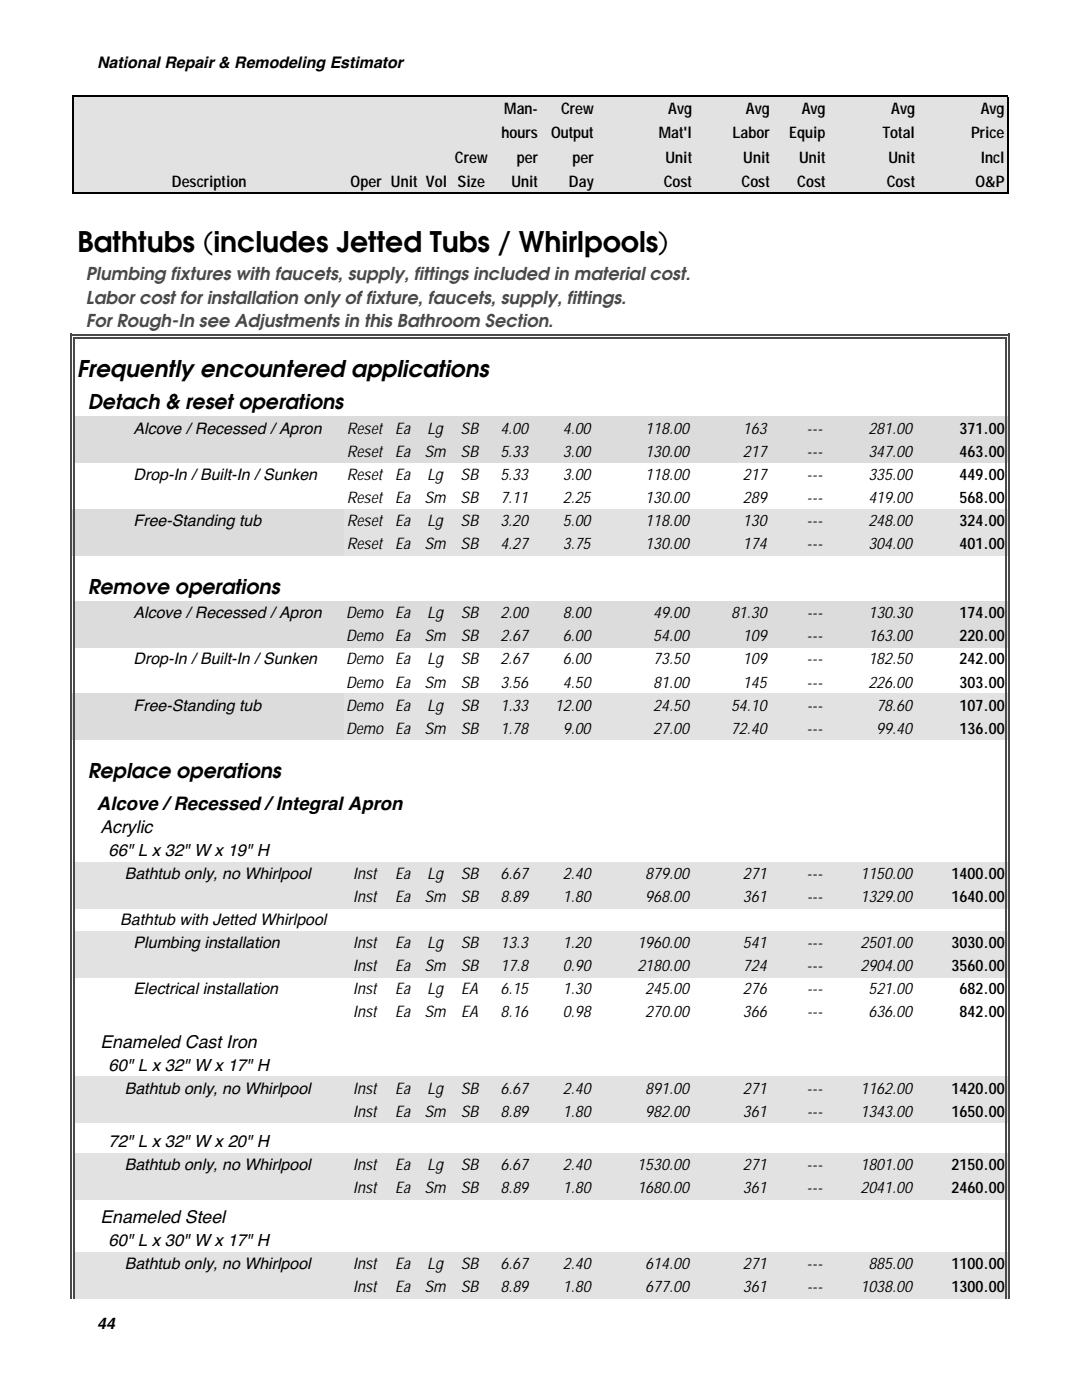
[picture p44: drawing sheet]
<svg xmlns="http://www.w3.org/2000/svg" width="216mm" height="279mm" viewBox="0 0 216 279" stroke-linecap="round" stroke-linejoin="round" font-family="sans-serif">
<defs><g id="words">
<text font-size="5.7" x="15.5" y="50.4">Bathtubs (includes Jetted Tubs / Whirlpools)</text>
<text font-size="4.6" x="15.3" y="75.2">Frequently encountered applications</text>
<g font-size="4.1">
<text x="17.5" y="81.6">Detach &amp; reset operations</text>
<text x="17.5" y="118.5">Remove operations</text>
<text x="17.5" y="155.3">Replace operations</text>
</g>
<text font-size="3.7" x="19.3" y="161.7">Alcove / Recessed / Integral Apron</text>
<g font-size="3.5" fill="#494949">
<text x="17.1" y="55.9">Plumbing fixtures with faucets, supply, fittings included in material cost.</text>
<text x="17.1" y="60.7">Labor cost for installation only of fixture, faucets, supply, fittings.</text>
<text x="17.1" y="65.2">For Rough-In see Adjustments in this Bathroom Section.</text>
</g>
<g font-size="3.5">
<text x="20" y="166.3">Acrylic</text>
<text x="20" y="209.1">Enameled Cast Iron</text>
<text x="20" y="244.1">Enameled Steel</text>
</g>
<g font-size="3.3">
<text x="21.7" y="170.9">66&quot; L x 32&quot; W x 19&quot; H</text>
<text x="21.7" y="213.7">60&quot; L x 32&quot; W x 17&quot; H</text>
<text x="21.7" y="228.9">72&quot; L x 32&quot; W x 20&quot; H</text>
<text x="21.7" y="248.7">60&quot; L x 30&quot; W x 17&quot; H</text>
</g>
<g font-size="3.2">
<text x="19.4" y="13.6">National Repair &amp; Remodeling Estimator</text>
<text x="100.6" y="22.8">Man-</text>
<text x="111.9" y="22.8">Crew</text>
<text x="133.3" y="22.8">Avg</text>
<text x="148.8" y="22.8">Avg</text>
<text x="160" y="22.8">Avg</text>
<text x="177.8" y="22.8">Avg</text>
<text x="195.7" y="22.8">Avg</text>
<text x="100.1" y="27.6">hours</text>
<text x="110" y="27.6">Output</text>
<text x="131.5" y="27.6">Mat'l</text>
<text x="146.2" y="27.6">Labor</text>
<text x="157.5" y="27.6">Equip</text>
<text x="176.1" y="27.6">Total</text>
<text x="193.8" y="27.6">Price</text>
<text x="90.8" y="32.4">Crew</text>
<text x="103.1" y="32.4">per</text>
<text x="114.3" y="32.4">per</text>
<text x="132.8" y="32.4">Unit</text>
<text x="148.3" y="32.4">Unit</text>
<text x="159.4" y="32.4">Unit</text>
<text x="177.3" y="32.4">Unit</text>
<text x="195.7" y="32.4">Incl</text>
<text x="34.3" y="37.3">Description</text>
<text x="70" y="37.3">Oper Unit Vol Size</text>
<text x="102" y="37.3">Unit</text>
<text x="113.5" y="37.3">Day</text>
<text x="132.5" y="37.3">Cost</text>
<text x="148" y="37.3">Cost</text>
<text x="159.1" y="37.3">Cost</text>
<text x="177" y="37.3">Cost</text>
<text x="194.7" y="37.3">O&amp;P</text>
<text x="26.7" y="86.6">Alcove / Recessed / Apron</text>
<text x="69.2" y="86.6">Reset</text>
<text x="78.8" y="86.6">Ea</text>
<text x="85.2" y="86.6">Lg</text>
<text x="91.9" y="86.6">SB</text>
<text x="99.8" y="86.6">4.00</text>
<text x="112.3" y="86.6">4.00</text>
<text x="128.7" y="86.6">118.00</text>
<text x="148.2" y="86.6">163</text>
<text x="161" y="86.6">---</text>
<text x="173.3" y="86.6">281.00</text>
<text x="191.5" y="86.6">371.00</text>
<text x="26.7" y="95.8">Drop-In / Built-In / Sunken</text>
<text x="69.2" y="91.2">Reset</text>
<text x="69.2" y="95.8">Reset</text>
<text x="78.8" y="91.2">Ea</text>
<text x="78.8" y="95.8">Ea</text>
<text x="84.7" y="91.2">Sm</text>
<text x="85.2" y="95.8">Lg</text>
<text x="91.9" y="95.8">SB</text>
<text x="91.9" y="91.2">SB</text>
<text x="99.8" y="95.8">5.33</text>
<text x="99.8" y="91.2">5.33</text>
<text x="112.3" y="95.8">3.00</text>
<text x="112.3" y="91.2">3.00</text>
<text x="128.7" y="95.8">118.00</text>
<text x="128.8" y="91.2">130.00</text>
<text x="148.2" y="91.2">217</text>
<text x="148.2" y="95.8">217</text>
<text x="160.9" y="91.2">---</text>
<text x="161" y="95.8">---</text>
<text x="173.3" y="91.2">347.00</text>
<text x="173.3" y="95.8">335.00</text>
<text x="191.5" y="91.2">463.00</text>
<text x="191.5" y="95.8">449.00</text>
<text x="69.2" y="100.4">Reset</text>
<text x="78.8" y="100.4">Ea</text>
<text x="84.7" y="100.4">Sm</text>
<text x="91.9" y="100.4">SB</text>
<text x="99.8" y="100.4">7.11</text>
<text x="112.3" y="100.4">2.25</text>
<text x="128.8" y="100.4">130.00</text>
<text x="148.2" y="100.4">289</text>
<text x="160.9" y="100.4">---</text>
<text x="173.3" y="100.4">419.00</text>
<text x="191.5" y="100.4">568.00</text>
<text x="26.7" y="104.9">Free-Standing tub</text>
<text x="69.2" y="104.9">Reset</text>
<text x="78.8" y="104.9">Ea</text>
<text x="85.2" y="104.9">Lg</text>
<text x="91.9" y="104.9">SB</text>
<text x="99.8" y="104.9">3.20</text>
<text x="112.3" y="104.9">5.00</text>
<text x="128.7" y="104.9">118.00</text>
<text x="148.2" y="104.9">130</text>
<text x="161" y="104.9">---</text>
<text x="173.3" y="104.9">248.00</text>
<text x="191.5" y="104.9">324.00</text>
<text x="69.2" y="109.5">Reset</text>
<text x="78.8" y="109.5">Ea</text>
<text x="84.7" y="109.5">Sm</text>
<text x="91.9" y="109.5">SB</text>
<text x="99.8" y="109.5">4.27</text>
<text x="112.3" y="109.5">3.75</text>
<text x="128.8" y="109.5">130.00</text>
<text x="148.2" y="109.5">174</text>
<text x="160.9" y="109.5">---</text>
<text x="173.3" y="109.5">304.00</text>
<text x="191.5" y="109.5">401.00</text>
<text x="26.7" y="123.4">Alcove / Recessed / Apron</text>
<text x="69" y="123.4">Demo</text>
<text x="78.8" y="123.4">Ea</text>
<text x="85.2" y="123.4">Lg</text>
<text x="91.9" y="123.4">SB</text>
<text x="99.8" y="123.4">2.00</text>
<text x="112.3" y="123.4">8.00</text>
<text x="130.3" y="123.4">49.00</text>
<text x="145.9" y="123.4">81.30</text>
<text x="161" y="123.4">---</text>
<text x="173.3" y="123.4">130.30</text>
<text x="191.5" y="123.4">174.00</text>
<text x="69" y="128">Demo</text>
<text x="78.8" y="128">Ea</text>
<text x="84.7" y="128">Sm</text>
<text x="91.9" y="128">SB</text>
<text x="99.9" y="128">2.67</text>
<text x="112.3" y="128">6.00</text>
<text x="130.3" y="128">54.00</text>
<text x="148.2" y="128">109</text>
<text x="161" y="128">---</text>
<text x="173.3" y="128">163.00</text>
<text x="191.5" y="128">220.00</text>
<text x="26.7" y="132.6">Drop-In / Built-In / Sunken</text>
<text x="69" y="132.6">Demo</text>
<text x="69" y="137.2">Demo</text>
<text x="78.8" y="132.6">Ea</text>
<text x="78.8" y="137.2">Ea</text>
<text x="84.7" y="137.2">Sm</text>
<text x="85.2" y="132.6">Lg</text>
<text x="91.9" y="132.6">SB</text>
<text x="91.9" y="137.2">SB</text>
<text x="99.8" y="132.6">2.67</text>
<text x="99.9" y="137.2">3.56</text>
<text x="112.3" y="132.6">6.00</text>
<text x="112.3" y="137.2">4.50</text>
<text x="130.3" y="132.6">73.50</text>
<text x="130.3" y="137.2">81.00</text>
<text x="148.2" y="132.6">109</text>
<text x="148.2" y="137.2">145</text>
<text x="161" y="132.6">---</text>
<text x="161" y="137.2">---</text>
<text x="173.3" y="132.6">182.50</text>
<text x="173.3" y="137.2">226.00</text>
<text x="191.5" y="132.6">242.00</text>
<text x="191.5" y="137.2">303.00</text>
<text x="26.7" y="141.8">Free-Standing tub</text>
<text x="69" y="141.8">Demo</text>
<text x="78.8" y="141.8">Ea</text>
<text x="85.2" y="141.8">Lg</text>
<text x="91.9" y="141.8">SB</text>
<text x="99.8" y="141.8">1.33</text>
<text x="110.7" y="141.8">12.00</text>
<text x="130.3" y="141.8">24.50</text>
<text x="145.9" y="141.8">54.10</text>
<text x="161" y="141.8">---</text>
<text x="174.9" y="141.8">78.60</text>
<text x="191.5" y="141.8">107.00</text>
<text x="69" y="146.4">Demo</text>
<text x="78.8" y="146.4">Ea</text>
<text x="84.7" y="146.4">Sm</text>
<text x="91.9" y="146.4">SB</text>
<text x="99.8" y="146.4">1.78</text>
<text x="112.3" y="146.4">9.00</text>
<text x="130.3" y="146.4">27.00</text>
<text x="145.9" y="146.4">72.40</text>
<text x="161" y="146.4">---</text>
<text x="174.9" y="146.4">99.40</text>
<text x="191.5" y="146.4">136.00</text>
<text x="24.9" y="175.5">Bathtub only, no Whirlpool</text>
<text x="70.4" y="175.5">Inst</text>
<text x="78.8" y="175.5">Ea</text>
<text x="85.2" y="175.5">Lg</text>
<text x="91.9" y="175.5">SB</text>
<text x="99.9" y="175.5">6.67</text>
<text x="112.3" y="175.5">2.40</text>
<text x="128.8" y="175.5">879.00</text>
<text x="148.2" y="175.5">271</text>
<text x="161" y="175.5">---</text>
<text x="171.7" y="175.5">1150.00</text>
<text x="189.9" y="175.5">1400.00</text>
<text x="24" y="184.7">Bathtub with Jetted Whirlpool</text>
<text x="70.4" y="180.1">Inst</text>
<text x="78.8" y="180.1">Ea</text>
<text x="84.7" y="180.1">Sm</text>
<text x="91.9" y="180.1">SB</text>
<text x="99.9" y="180.1">8.89</text>
<text x="112.3" y="180.1">1.80</text>
<text x="128.8" y="180.1">968.00</text>
<text x="148.2" y="180.1">361</text>
<text x="161" y="180.1">---</text>
<text x="171.7" y="180.1">1329.00</text>
<text x="189.9" y="180.1">1640.00</text>
<text x="26.7" y="189.3">Plumbing installation</text>
<text x="70.4" y="189.3">Inst</text>
<text x="78.9" y="189.3">Ea</text>
<text x="85.2" y="189.3">Lg</text>
<text x="91.9" y="189.3">SB</text>
<text x="99.9" y="189.3">13.3</text>
<text x="112.3" y="189.3">1.20</text>
<text x="127.2" y="189.3">1960.00</text>
<text x="148.2" y="189.3">541</text>
<text x="161" y="189.3">---</text>
<text x="171.7" y="189.3">2501.00</text>
<text x="189.9" y="189.3">3030.00</text>
<text x="70.4" y="193.9">Inst</text>
<text x="78.8" y="193.9">Ea</text>
<text x="84.7" y="193.9">Sm</text>
<text x="91.9" y="193.9">SB</text>
<text x="99.9" y="193.9">17.8</text>
<text x="112.3" y="193.9">0.90</text>
<text x="127.2" y="193.9">2180.00</text>
<text x="148.2" y="193.9">724</text>
<text x="161" y="193.9">---</text>
<text x="171.7" y="193.9">2904.00</text>
<text x="189.9" y="193.9">3560.00</text>
<text x="26.7" y="198.5">Electrical installation</text>
<text x="70.4" y="198.5">Inst</text>
<text x="70.4" y="203.1">Inst</text>
<text x="78.9" y="203.1">Ea</text>
<text x="78.9" y="198.5">Ea</text>
<text x="84.7" y="203.1">Sm</text>
<text x="85.2" y="198.5">Lg</text>
<text x="92" y="198.5">EA</text>
<text x="92" y="203.1">EA</text>
<text x="99.9" y="198.5">6.15</text>
<text x="99.9" y="203.1">8.16</text>
<text x="112.3" y="198.5">1.30</text>
<text x="112.3" y="203.1">0.98</text>
<text x="128.8" y="198.5">245.00</text>
<text x="128.8" y="203.1">270.00</text>
<text x="148.2" y="198.5">276</text>
<text x="148.2" y="203.1">366</text>
<text x="161" y="203.1">---</text>
<text x="161" y="198.5">---</text>
<text x="173.3" y="203.1">636.00</text>
<text x="173.3" y="198.5">521.00</text>
<text x="191.5" y="198.5">682.00</text>
<text x="191.5" y="203.1">842.00</text>
<text x="24.9" y="218.3">Bathtub only, no Whirlpool</text>
<text x="70.4" y="218.3">Inst</text>
<text x="78.8" y="218.3">Ea</text>
<text x="85.2" y="218.3">Lg</text>
<text x="91.9" y="218.3">SB</text>
<text x="99.9" y="218.3">6.67</text>
<text x="112.3" y="218.3">2.40</text>
<text x="128.8" y="218.3">891.00</text>
<text x="148.2" y="218.3">271</text>
<text x="161" y="218.3">---</text>
<text x="171.7" y="218.3">1162.00</text>
<text x="189.9" y="218.3">1420.00</text>
<text x="70.4" y="222.9">Inst</text>
<text x="78.8" y="222.9">Ea</text>
<text x="84.7" y="222.9">Sm</text>
<text x="91.9" y="222.9">SB</text>
<text x="99.9" y="222.9">8.89</text>
<text x="112.3" y="222.9">1.80</text>
<text x="128.8" y="222.9">982.00</text>
<text x="148.2" y="222.9">361</text>
<text x="161" y="222.9">---</text>
<text x="171.7" y="222.9">1343.00</text>
<text x="189.9" y="222.9">1650.00</text>
<text x="24.9" y="233.5">Bathtub only, no Whirlpool</text>
<text x="70.4" y="233.5">Inst</text>
<text x="78.8" y="233.5">Ea</text>
<text x="85.2" y="233.5">Lg</text>
<text x="91.9" y="233.5">SB</text>
<text x="99.9" y="233.5">6.67</text>
<text x="112.3" y="233.5">2.40</text>
<text x="127.2" y="233.5">1530.00</text>
<text x="148.2" y="233.5">271</text>
<text x="161" y="233.5">---</text>
<text x="171.7" y="233.5">1801.00</text>
<text x="189.9" y="233.5">2150.00</text>
<text x="70.4" y="238.1">Inst</text>
<text x="78.8" y="238.1">Ea</text>
<text x="84.7" y="238.1">Sm</text>
<text x="91.9" y="238.1">SB</text>
<text x="99.9" y="238.1">8.89</text>
<text x="112.3" y="238.1">1.80</text>
<text x="127.2" y="238.1">1680.00</text>
<text x="148.2" y="238.1">361</text>
<text x="161" y="238.1">---</text>
<text x="171.7" y="238.1">2041.00</text>
<text x="189.9" y="238.1">2460.00</text>
<text x="24.9" y="253.3">Bathtub only, no Whirlpool</text>
<text x="70.4" y="257.9">Inst</text>
<text x="70.4" y="253.3">Inst</text>
<text x="78.8" y="257.9">Ea</text>
<text x="78.8" y="253.3">Ea</text>
<text x="84.7" y="257.9">Sm</text>
<text x="85.2" y="253.3">Lg</text>
<text x="91.9" y="253.3">SB</text>
<text x="91.9" y="257.9">SB</text>
<text x="99.9" y="253.3">6.67</text>
<text x="99.9" y="257.9">8.89</text>
<text x="112.3" y="253.3">2.40</text>
<text x="112.3" y="257.9">1.80</text>
<text x="128.8" y="253.3">614.00</text>
<text x="128.8" y="257.9">677.00</text>
<text x="148.2" y="253.3">271</text>
<text x="148.2" y="257.9">361</text>
<text x="161" y="253.3">---</text>
<text x="161" y="257.9">---</text>
<text x="171.7" y="257.9">1038.00</text>
<text x="173.3" y="253.3">885.00</text>
<text x="189.9" y="253.3">1100.00</text>
<text x="189.9" y="257.9">1300.00</text>
<text x="19.4" y="265.3">44</text>
</g>
</g></defs>
<path d="M14.5 19.2h186.6v19.3h-186.6z" fill="#e2e2e2"/>
<path d="M14.5 19.1v19.6M14.7 19.2h186.5M201 19.4v19.3M14.7 38.5h186.5" fill="none" stroke="#000" stroke-width=".34"/>
<g fill="#dcdcdc">
<path d="M14.5 83.2h186.6v9.2h-186.6z"/>
<path d="M14.5 101.6h54.2v9.2h-54.2z"/>
</g>
<path d="M68.7 101.6h132.4v9.2h-132.4z" fill="#e2e2e2"/>
<g fill="#dcdcdc">
<path d="M14.5 120.1h186.6v9.2h-186.6z"/>
<path d="M14.5 138.4h54.2v9.2h-54.2z"/>
</g>
<g fill="#e2e2e2">
<path d="M68.7 138.4h132.4v9.2h-132.4z"/>
<path d="M14.5 172.1h186.6v9.2h-186.6z"/>
<path d="M14.5 185.9h186.6v9.2h-186.6z"/>
<path d="M14.5 214.9h186.6v9.2h-186.6z"/>
<path d="M14.5 230.1h186.6v9.2h-186.6z"/>
<path d="M14.5 249.9h186.6v9.2h-186.6z"/>
</g>
<g fill="#494949">
<path d="M14 66.6h1v.4h-1z"/>
<path d="M14.7 67.3h.3v.3h-.3z"/>
<path d="M14 66.6h.3v1h-.3z"/>
<path d="M201.2 66.6h.3v1h-.3z"/>
<path d="M200.5 67.3h.4v.3h-.4z"/>
</g>
<path d="M14.2 67.6v191.5M14.8 67.6v191.5M200.7 67.6v191.5M201.4 67.6v191.5" fill="none" stroke="#494949" stroke-width=".34"/>
<path d="M200.5 67.3h.4v.3h-.4z" fill="#494949"/>
<path d="M15 66.8h186.5M15 67.5h185.5" fill="none" stroke="#494949" stroke-width=".34"/>
<use href="#words"/>
</svg>
